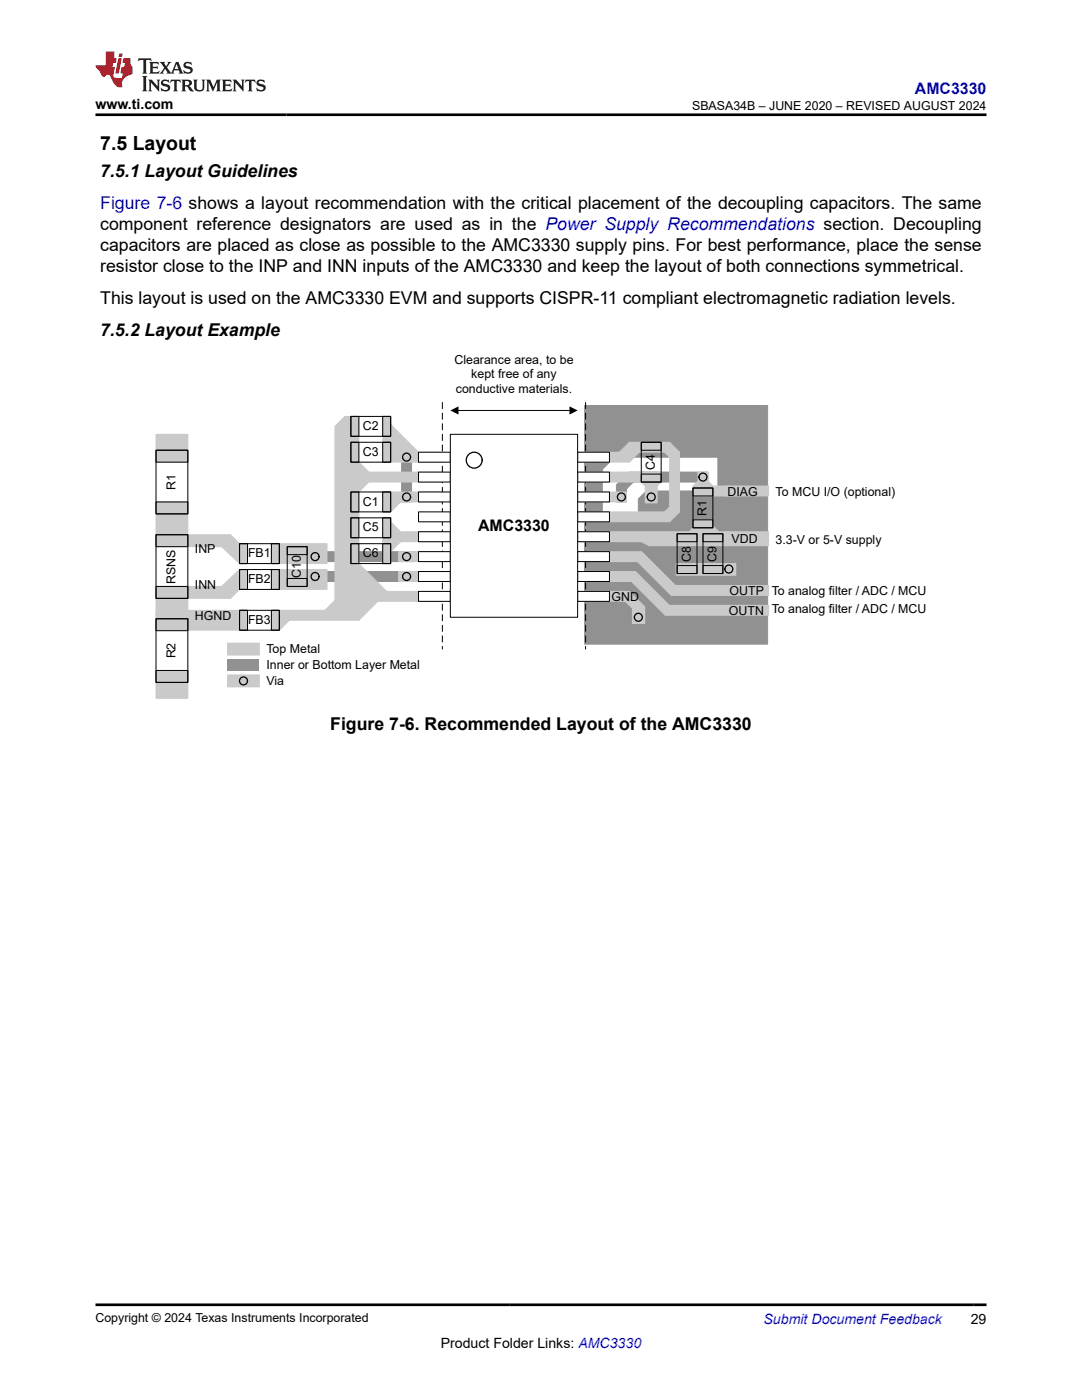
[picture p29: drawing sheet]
<svg xmlns="http://www.w3.org/2000/svg" width="216mm" height="279mm" viewBox="0 0 216 279" stroke-linecap="round" stroke-linejoin="round" font-family="sans-serif">
<defs><g id="words">
<text font-size="3.9" x="20" y="29.9">7.5 Layout</text>
<g font-size="3.5">
<text x="20" y="35.3">7.5.1 Layout Guidelines</text>
<text x="20" y="45.9">component reference designators are used as in the Power Supply Recommendations section. Decoupling</text>
<text x="20" y="50.1">capacitors are placed as close as possible to the AMC3330 supply pins. For best performance, place the sense</text>
<text x="20" y="54.4">resistor close to the INP and INN inputs of the AMC3330 and keep the layout of both connections symmetrical.</text>
<text x="20" y="60.7">This layout is used on the AMC3330 EVM and supports CISPR-11 compliant electromagnetic radiation levels.</text>
<text x="20" y="67.1">7.5.2 Layout Example</text>
<text x="65.9" y="145.8">Figure 7-6. Recommended Layout of the AMC3330</text>
</g>
<text font-size="3.5" fill="#00f" x="20" y="41.7">Figure 7-6 shows a layout recommendation with the critical placement of the decoupling capacitors. The same</text>
<text font-size="3.2" fill="#00f" x="182.6" y="18.7">AMC3330</text>
<text font-size="3.2" x="95.4" y="105.9">AMC3330</text>
<g font-size="2.8">
<text x="19" y="21.8">www.ti.com</text>
<text x="87.9" y="269">Product Folder Links: AMC3330</text>
<text x="193.7" y="264.2">29</text>
</g>
<text font-size="2.8" fill="#00f" x="152.4" y="264.2">Submit Document Feedback</text>
<g font-size="2.5">
<text x="138.1" y="21.9">SBASA34B – JUNE 2020 – REVISED AUGUST 2024</text>
<text x="90.7" y="72.6">Clearance area, to be</text>
<text x="94" y="75.5">kept free of any</text>
<text x="91" y="78.5">conductive materials.</text>
<text x="72.4" y="85.8">C2</text>
<text x="72.4" y="91">C3</text>
<text x="130.7" y="93.8" transform="rotate(-90 130.7 93.8)">C4</text>
<text x="35" y="97.8" transform="rotate(-90 35 97.8)">R1</text>
<text x="72.4" y="100.9">C1</text>
<text x="145.2" y="98.9">DIAG</text>
<text x="154.8" y="98.9">To MCU I/O (optional)</text>
<text x="72.4" y="106.1">C5</text>
<text x="141" y="102.9" transform="rotate(-90 141 102.9)">R1</text>
<text x="38.9" y="110.4">INP</text>
<text x="49.5" y="111.2">FB1</text>
<text x="72.4" y="111.2">C6</text>
<text x="137.8" y="112.1" transform="rotate(-90 137.8 112.1)">C8</text>
<text x="143" y="112.1" transform="rotate(-90 143 112.1)">C9</text>
<text x="146" y="108.4">VDD</text>
<text x="154.8" y="108.7">3.3-V or 5-V supply</text>
<text x="35" y="116.5" transform="rotate(-90 35 116.5)">RSNS</text>
<text x="38.9" y="117.6">INN</text>
<text x="49.5" y="116.4">FB2</text>
<text x="60" y="115.3" transform="rotate(-90 60 115.3)">C10</text>
<text x="122" y="119.9">GND</text>
<text x="145.6" y="118.8">OUTP</text>
<text x="154" y="118.8">To analog filter / ADC / MCU</text>
<text x="38.9" y="123.7">HGND</text>
<text x="49.5" y="124.5">FB3</text>
<text x="145.5" y="122.7">OUTN</text>
<text x="154" y="122.3">To analog filter / ADC / MCU</text>
<text x="35" y="131.4" transform="rotate(-90 35 131.4)">R2</text>
<text x="53.2" y="130.3">Top Metal</text>
<text x="53.2" y="133.5">Inner or Bottom Layer Metal</text>
<text x="53.2" y="136.6">Via</text>
<text x="19" y="263.9">Copyright © 2024 Texas Instruments Incorporated</text>
</g>
</g></defs>
<path d="M80.1 90.2h2v10h-2z" fill-rule="evenodd" fill="#919191"/>
<path d="M80.1 90.2h2v10h-2z" fill="none" stroke="#919191" stroke-width=".2"/>
<path d="M31.1 121.8h18.3v4h-18.3z" fill-rule="evenodd" fill="#cacaca"/>
<path d="M31.1 121.8h18.3v4h-18.3z" fill="none" stroke="#cacaca" stroke-width=".2"/>
<path d="M44.2 117l3.6-3.3v3.9l-1.8 1.8h-1.8z" fill-rule="evenodd" fill="#cacaca"/>
<path d="M44.2 117l3.6-3.3v3.9l-1.8 1.8h-1.8z" fill="none" stroke="#cacaca" stroke-width=".2"/>
<path d="M37.5 106.7h6.7v2.4h-6.7z" fill-rule="evenodd" fill="#cacaca"/>
<path d="M37.5 106.7h6.7v2.4h-6.7z" fill="none" stroke="#cacaca" stroke-width=".2"/>
<path d="M37.5 117h6.7v2.4h-6.7z" fill-rule="evenodd" fill="#cacaca"/>
<path d="M37.5 117h6.7v2.4h-6.7z" fill="none" stroke="#cacaca" stroke-width=".2"/>
<path d="M44.2 106.7h1.8l1.8 1.8v4l-3.6-3.4z" fill-rule="evenodd" fill="#cacaca"/>
<path d="M44.2 106.7h1.8l1.8 1.8v4l-3.6-3.4z" fill="none" stroke="#cacaca" stroke-width=".2"/>
<path d="M55.7 123.8h2l-2 2z" fill="#cacaca"/>
<path d="M55.7 123.8h2l-2 2z" fill="none" stroke="#cacaca" stroke-width=".2"/>
<path d="M54.2 121.8h1.5v4h-1.5z" fill-rule="evenodd" fill="#cacaca"/>
<path d="M54.2 121.8h1.5v4h-1.5z" fill="none" stroke="#cacaca" stroke-width=".2"/>
<path d="M55.7 121.8h11.1v2h-11.1z" fill-rule="evenodd" fill="#cacaca"/>
<path d="M55.7 121.8h11.1v2h-11.1z" fill="none" stroke="#cacaca" stroke-width=".2"/>
<path d="M70 94.2h18.3v2h-18.3z" fill-rule="evenodd" fill="#cacaca"/>
<path d="M70 94.2h18.3v2h-18.3z" fill="none" stroke="#cacaca" stroke-width=".2"/>
<path d="M68.8 118h19.5v2h-19.5z" fill-rule="evenodd" fill="#cacaca"/>
<path d="M68.8 118h19.5v2h-19.5z" fill="none" stroke="#cacaca" stroke-width=".2"/>
<path d="M61.3 110.1h21.4v2h-21.4z" fill-rule="evenodd" fill="#919191"/>
<path d="M61.3 110.1h21.4v2h-21.4z" fill="none" stroke="#919191" stroke-width=".2"/>
<path d="M61.3 114.1h21.4v1.9h-21.4z" fill-rule="evenodd" fill="#919191"/>
<path d="M61.3 114.1h21.4v1.9h-21.4z" fill="none" stroke="#919191" stroke-width=".2"/>
<path d="M71.6 96.2h2l-2 2z" fill="#cacaca"/>
<path d="M71.6 96.2h2l-2 2z" fill="none" stroke="#cacaca" stroke-width=".2"/>
<path d="M78 104.1l1.9 2h-1.9z" fill="#cacaca"/>
<path d="M78 104.1l1.9 2h-1.9z" fill="none" stroke="#cacaca" stroke-width=".2"/>
<path d="M78 108.1h1.9l-1.9 2z" fill="#cacaca"/>
<path d="M78 108.1h1.9l-1.9 2z" fill="none" stroke="#cacaca" stroke-width=".2"/>
<path d="M78 84.7l5.5 5.6h-5.5z" fill="#cacaca"/>
<path d="M78 84.7l5.5 5.6h-5.5z" fill="none" stroke="#cacaca" stroke-width=".2"/>
<path d="M76.4 83.1h1.6v9.1h-1.6z" fill-rule="evenodd" fill="#cacaca"/>
<path d="M76.4 83.1h1.6v9.1h-1.6z" fill="none" stroke="#cacaca" stroke-width=".2"/>
<path d="M68.8 83.1h2.8v2h-2.8z" fill-rule="evenodd" fill="#cacaca"/>
<path d="M68.8 83.1h2.8v2h-2.8z" fill="none" stroke="#cacaca" stroke-width=".2"/>
<path d="M76.4 90.2h11.9v2h-11.9z" fill-rule="evenodd" fill="#cacaca"/>
<path d="M76.4 90.2h11.9v2h-11.9z" fill="none" stroke="#cacaca" stroke-width=".2"/>
<path d="M71.6 92.2l2 2h-2z" fill="#cacaca"/>
<path d="M71.6 92.2l2 2h-2z" fill="none" stroke="#cacaca" stroke-width=".2"/>
<path d="M78 100.2h1.9l-1.9 2z" fill="#cacaca"/>
<path d="M78 100.2h1.9l-1.9 2z" fill="none" stroke="#cacaca" stroke-width=".2"/>
<path d="M71.6 112.5l5.6 5.5h-5.6z" fill="#cacaca"/>
<path d="M71.6 112.5l5.6 5.5h-5.6z" fill="none" stroke="#cacaca" stroke-width=".2"/>
<path d="M66.8 85.1h4.8v38.7h-4.8z" fill-rule="evenodd" fill="#cacaca"/>
<path d="M66.8 85.1h4.8v38.7h-4.8z" fill="none" stroke="#cacaca" stroke-width=".2"/>
<path d="M76.4 98.2h11.9v2h-11.9z" fill-rule="evenodd" fill="#cacaca"/>
<path d="M76.4 98.2h11.9v2h-11.9z" fill="none" stroke="#cacaca" stroke-width=".2"/>
<path d="M76.4 98.2h1.6v4h-1.6z" fill-rule="evenodd" fill="#cacaca"/>
<path d="M76.4 98.2h1.6v4h-1.6z" fill="none" stroke="#cacaca" stroke-width=".2"/>
<path d="M76.4 103.3h1.6v9.2h-1.6z" fill-rule="evenodd" fill="#cacaca"/>
<path d="M76.4 103.3h1.6v9.2h-1.6z" fill="none" stroke="#cacaca" stroke-width=".2"/>
<path d="M76.4 106.1h11.9v2h-11.9z" fill-rule="evenodd" fill="#cacaca"/>
<path d="M76.4 106.1h11.9v2h-11.9z" fill="none" stroke="#cacaca" stroke-width=".2"/>
<path d="M79.5 114.1h8.8v1.9h-8.8z" fill-rule="evenodd" fill="#cacaca"/>
<path d="M79.5 114.1h8.8v1.9h-8.8z" fill="none" stroke="#cacaca" stroke-width=".2"/>
<path d="M79.5 110.1h8.8v2h-8.8z" fill-rule="evenodd" fill="#cacaca"/>
<path d="M79.5 110.1h8.8v2h-8.8z" fill="none" stroke="#cacaca" stroke-width=".2"/>
<path d="M122.6 91.2h20.6v6.8h-14.2l-1.6 1.6v2.8h-7.2v-8.7zM116.7 80.9v47.6h36.5v-47.6z" fill-rule="evenodd" fill="#919191"/>
<path d="M116.7 80.9h36.5v47.6h-36.5zM122.6 91.2h20.6v6.8h-14.2l-1.6 1.6v2.8h-7.2v-8.7z" fill="none" stroke="#919191" stroke-width=".2"/>
<path d="M125 94.8l-1.4 1.4h1.4zM125 96.2v1.4l1.4-1.4zM125.6 94.2l-.6 .6v1.4h1.4l2-2zM126.4 96.2h14.9v-2h-12.9zM125 97.6l-2 2v.6h2zM123 96.8v2.8l2-2v-1.4h-1.4z" fill-rule="evenodd" fill="#919191"/>
<path d="M123 96.8l.6-.6h1.4v1.4l-2 2zM125 94.8v1.4h-1.4zM125 96.2h1.4l-1.4 1.4zM125 97.6v2.6h-2v-.6zM125.6 94.2h2.8l-2 2h-1.4v-1.4zM126.4 96.2l2-2h12.9v2z" fill="none" stroke="#919191" stroke-width=".2"/>
<path d="M142.2 104.9l1.6 1.6h-1.6z" fill="#cacaca"/>
<path d="M142.2 104.9l1.6 1.6h-1.6z" fill="none" stroke="#cacaca" stroke-width=".2"/>
<path d="M136.7 106.9l1.6-1.6v1.6z" fill="#cacaca"/>
<path d="M136.7 106.9l1.6-1.6v1.6z" fill="none" stroke="#cacaca" stroke-width=".2"/>
<path d="M138.3 103.7h3.9v4.8h-3.9z" fill-rule="evenodd" fill="#cacaca"/>
<path d="M138.3 103.7h3.9v4.8h-3.9z" fill="none" stroke="#cacaca" stroke-width=".2"/>
<path d="M88.3 80.3v49.2M116.8 80.3v49.2" fill="none" stroke="#000" stroke-width=".2" stroke-dasharray="1.2 .9"/>
<path d="M138.3 97l1.6-1.6v1.6z" fill="#cacaca"/>
<path d="M138.3 97l1.6-1.6v1.6z" fill="none" stroke="#cacaca" stroke-width=".2"/>
<path d="M140.7 95.4l1.5 1.6h-1.5z" fill="#cacaca"/>
<path d="M140.7 95.4l1.5 1.6h-1.5z" fill="none" stroke="#cacaca" stroke-width=".2"/>
<path d="M127.2 95.4h1.6v1.6z" fill="#cacaca"/>
<path d="M127.2 95.4h1.6v1.6z" fill="none" stroke="#cacaca" stroke-width=".2"/>
<path d="M130.3 96.2h1.6l-1.6 1.6z" fill="#cacaca"/>
<path d="M130.3 96.2h1.6l-1.6 1.6z" fill="none" stroke="#cacaca" stroke-width=".2"/>
<path d="M128 110.1l7.3 7.3-1.4 1.4-7.3-7.3z" fill-rule="evenodd" fill="#cacaca"/>
<path d="M128 110.1l7.3 7.3-1.4 1.4-7.3-7.3z" fill="none" stroke="#cacaca" stroke-width=".2"/>
<path d="M117.3 114.1h9.5v1.9h-9.5z" fill-rule="evenodd" fill="#cacaca"/>
<path d="M117.3 114.1h9.5v1.9h-9.5z" fill="none" stroke="#cacaca" stroke-width=".2"/>
<path d="M138.3 97h7.1v2h-7.1z" fill-rule="evenodd" fill="#cacaca"/>
<path d="M138.3 97h7.1v2h-7.1z" fill="none" stroke="#cacaca" stroke-width=".2"/>
<path d="M115.3 98.2h9.7v2h-9.7z" fill-rule="evenodd" fill="#cacaca"/>
<path d="M115.3 98.2h9.7v2h-9.7z" fill="none" stroke="#cacaca" stroke-width=".2"/>
<path d="M115.3 110.1h12.7v2h-12.7z" fill-rule="evenodd" fill="#cacaca"/>
<path d="M115.3 110.1h12.7v2h-12.7z" fill="none" stroke="#cacaca" stroke-width=".2"/>
<path d="M115.3 106.1h30.1v2h-30.1z" fill-rule="evenodd" fill="#cacaca"/>
<path d="M115.3 106.1h30.1v2h-30.1z" fill="none" stroke="#cacaca" stroke-width=".2"/>
<path d="M115.3 118h10.3v2h-10.3z" fill-rule="evenodd" fill="#cacaca"/>
<path d="M115.3 118h10.3v2h-10.3z" fill="none" stroke="#cacaca" stroke-width=".2"/>
<path d="M115.5 102.2h18v1.9h-18z" fill-rule="evenodd" fill="#cacaca"/>
<path d="M115.5 102.2h18v1.9h-18z" fill="none" stroke="#cacaca" stroke-width=".2"/>
<path d="M125.6 88.3h7.9v1.9h-7.9z" fill-rule="evenodd" fill="#cacaca"/>
<path d="M125.6 88.3h7.9v1.9h-7.9z" fill="none" stroke="#cacaca" stroke-width=".2"/>
<path d="M115.3 90.2h10.3v2h-10.3z" fill-rule="evenodd" fill="#cacaca"/>
<path d="M115.3 90.2h10.3v2h-10.3z" fill="none" stroke="#cacaca" stroke-width=".2"/>
<path d="M125.6 88.3v2h-2z" fill="#cacaca"/>
<path d="M125.6 88.3v2h-2z" fill="none" stroke="#cacaca" stroke-width=".2"/>
<path d="M125.6 89.9h2.4l-2.4 2.3z" fill="#cacaca"/>
<path d="M125.6 89.9h2.4l-2.4 2.3z" fill="none" stroke="#cacaca" stroke-width=".2"/>
<path d="M54.1 113.7h11.2v3.9h-11.2z" fill-rule="evenodd" fill="#cacaca"/>
<path d="M54.1 113.7h11.2v3.9h-11.2z" fill="none" stroke="#cacaca" stroke-width=".2"/>
<path d="M54.1 108.5h11.2v4h-11.2z" fill-rule="evenodd" fill="#cacaca"/>
<path d="M54.1 108.5h11.2v4h-11.2z" fill="none" stroke="#cacaca" stroke-width=".2"/>
<path d="M83.5 118h6.4v2h-6.4z" fill-rule="evenodd" fill="#fff"/>
<path d="M83.5 118h6.4v2h-6.4z" fill="none" stroke="#000" stroke-width=".2"/>
<path d="M83.5 114.1h6.4v1.9h-6.4z" fill-rule="evenodd" fill="#fff"/>
<path d="M83.5 114.1h6.4v1.9h-6.4z" fill="none" stroke="#000" stroke-width=".2"/>
<path d="M83.5 110.1h6.4v2h-6.4z" fill-rule="evenodd" fill="#fff"/>
<path d="M83.5 110.1h6.4v2h-6.4z" fill="none" stroke="#000" stroke-width=".2"/>
<path d="M83.5 106.1h6.4v2h-6.4z" fill-rule="evenodd" fill="#fff"/>
<path d="M83.5 106.1h6.4v2h-6.4z" fill="none" stroke="#000" stroke-width=".2"/>
<path d="M83.5 102.2h6.4v1.9h-6.4z" fill-rule="evenodd" fill="#fff"/>
<path d="M83.5 102.2h6.4v1.9h-6.4z" fill="none" stroke="#000" stroke-width=".2"/>
<path d="M83.5 98.2h6.4v2h-6.4z" fill-rule="evenodd" fill="#fff"/>
<path d="M83.5 98.2h6.4v2h-6.4z" fill="none" stroke="#000" stroke-width=".2"/>
<path d="M83.5 94.2h6.4v2h-6.4z" fill-rule="evenodd" fill="#fff"/>
<path d="M83.5 94.2h6.4v2h-6.4z" fill="none" stroke="#000" stroke-width=".2"/>
<path d="M83.5 90.2h6.4v2h-6.4z" fill-rule="evenodd" fill="#fff"/>
<path d="M83.5 90.2h6.4v2h-6.4z" fill="none" stroke="#000" stroke-width=".2"/>
<path d="M115.3 118h6.3v2h-6.3z" fill-rule="evenodd" fill="#fff"/>
<path d="M115.3 118h6.3v2h-6.3z" fill="none" stroke="#000" stroke-width=".2"/>
<path d="M115.3 114.1h6.3v1.9h-6.3z" fill-rule="evenodd" fill="#fff"/>
<path d="M115.3 114.1h6.3v1.9h-6.3z" fill="none" stroke="#000" stroke-width=".2"/>
<path d="M115.3 110.1h6.3v2h-6.3z" fill-rule="evenodd" fill="#fff"/>
<path d="M115.3 110.1h6.3v2h-6.3z" fill="none" stroke="#000" stroke-width=".2"/>
<path d="M115.3 106.1h6.3v2h-6.3z" fill-rule="evenodd" fill="#fff"/>
<path d="M115.3 106.1h6.3v2h-6.3z" fill="none" stroke="#000" stroke-width=".2"/>
<path d="M115.3 102.2h6.3v1.9h-6.3z" fill-rule="evenodd" fill="#fff"/>
<path d="M115.3 102.2h6.3v1.9h-6.3z" fill="none" stroke="#000" stroke-width=".2"/>
<path d="M115.3 98.2h6.3v2h-6.3z" fill-rule="evenodd" fill="#fff"/>
<path d="M115.3 98.2h6.3v2h-6.3z" fill="none" stroke="#000" stroke-width=".2"/>
<path d="M115.3 90.2h6.3v2h-6.3z" fill-rule="evenodd" fill="#fff"/>
<path d="M115.3 90.2h6.3v2h-6.3zM57.3 109.1h4v7.9h-4zM57.3 115.5h4v1.5h-4zM57.3 109.1h4v1.6h-4z" fill="none" stroke="#000" stroke-width=".2"/>
<path d="M129.6 106.6h16v2.3h-16z" fill-rule="evenodd" fill="#cacaca"/>
<path d="M129.6 106.6h16v2.3h-16z" fill="none" stroke="#cacaca" stroke-width=".2"/>
<path d="M127.4 107.8h2.2v1.1z" fill="#cacaca"/>
<path d="M127.4 107.8h2.2v1.1z" fill="none" stroke="#cacaca" stroke-width=".2"/>
<path d="M133.9 116.8h11.1v2h-11.1z" fill-rule="evenodd" fill="#cacaca"/>
<path d="M133.9 116.8h11.1v2h-11.1z" fill="none" stroke="#cacaca" stroke-width=".2"/>
<path d="M125.6 114.1l2 1.8h-2z" fill="#cacaca"/>
<path d="M125.6 114.1l2 1.8h-2z" fill="none" stroke="#cacaca" stroke-width=".2"/>
<path d="M138.3 97.4h3.9v1.6h-3.9z" fill-rule="evenodd" fill="#cacaca"/>
<path d="M138.3 97.4h3.9v1.6h-3.9z" fill="none" stroke="#cacaca" stroke-width=".2"/>
<circle cx="124" cy="99.2" r=".79" fill="none" stroke="#000" stroke-width=".25"/>
<path d="M115.3 94.2h16.6v2h-16.6z" fill-rule="evenodd" fill="#cacaca"/>
<path d="M115.3 94.2h16.6v2h-16.6z" fill="none" stroke="#cacaca" stroke-width=".2"/>
<path d="M115.3 94.2h6.3v2h-6.3z" fill-rule="evenodd" fill="#fff"/>
<path d="M115.3 94.2h6.3v2h-6.3z" fill="none" stroke="#000" stroke-width=".2"/>
<path d="M128.8 94.2h2.3v6.2h-2.3z" fill-rule="evenodd" fill="#cacaca"/>
<path d="M128.8 94.2h2.3v6.2h-2.3z" fill="none" stroke="#cacaca" stroke-width=".2"/>
<path d="M128 94.6h3.9v1.6h-3.9zM128 88.3h3.9v1.6h-3.9zM128 88.3h3.9v7.9h-3.9z" fill="none" stroke="#000" stroke-width=".2"/>
<circle cx="129.9" cy="99.2" r=".79" fill="none" stroke="#000" stroke-width=".25"/>
<path d="M139.3 94.2h2v4.8h-2z" fill-rule="evenodd" fill="#cacaca"/>
<path d="M139.3 94.2h2v4.8h-2z" fill="none" stroke="#cacaca" stroke-width=".2"/>
<circle cx="140.3" cy="95.2" r=".79" fill="none" stroke="#000" stroke-width=".25"/>
<path d="M138.3 97.4h3.9v1.6h-3.9zM138.3 97.4h3.9v7.9h-3.9zM138.3 103.7h3.9v1.6h-3.9z" fill="none" stroke="#000" stroke-width=".2"/>
<path d="M133.6 90.2h2v12h-2z" fill-rule="evenodd" fill="#cacaca"/>
<path d="M133.6 90.2h2v12h-2z" fill="none" stroke="#cacaca" stroke-width=".2"/>
<path d="M132.3 89.9h1.6v1.6z" fill="#cacaca"/>
<path d="M132.3 89.9h1.6v1.6z" fill="none" stroke="#cacaca" stroke-width=".2"/>
<path d="M132.3 102.5l1.6-1.6v1.6z" fill="#cacaca"/>
<path d="M132.3 102.5l1.6-1.6v1.6z" fill="none" stroke="#cacaca" stroke-width=".2"/>
<path d="M133.6 102.2h2l-2 1.9z" fill="#cacaca"/>
<path d="M133.6 102.2h2l-2 1.9z" fill="none" stroke="#cacaca" stroke-width=".2"/>
<path d="M133.6 88.3l2 2h-2z" fill="#cacaca"/>
<path d="M133.6 88.3l2 2h-2z" fill="none" stroke="#cacaca" stroke-width=".2"/>
<path d="M89.9 86.7h25.4v36.5h-25.4z" fill-rule="evenodd" fill="#fff"/>
<path d="M89.9 86.7h25.4v36.5h-25.4zM91.4 81.9h22.2" fill="none" stroke="#000" stroke-width=".2"/>
<circle cx="94.6" cy="91.8" r="1.59" fill="none" stroke="#000" stroke-width=".25"/>
<path d="M89.9 81.9l1.6-.8v1.6zM113.6 81.1l1.7 .8-1.7 .8z" fill="#000"/>
<path d="M145 120.8h8.4v2h-8.4z" fill-rule="evenodd" fill="#cacaca"/>
<path d="M145 120.8h8.4v2h-8.4z" fill="none" stroke="#cacaca" stroke-width=".2"/>
<path d="M144.6 116.8h8.8v2h-8.8z" fill-rule="evenodd" fill="#cacaca"/>
<path d="M144.6 116.8h8.8v2h-8.8z" fill="none" stroke="#cacaca" stroke-width=".2"/>
<path d="M144.6 106.1h8.8v2.8h-8.8z" fill-rule="evenodd" fill="#cacaca"/>
<path d="M144.6 106.1h8.8v2.8h-8.8z" fill="none" stroke="#cacaca" stroke-width=".2"/>
<path d="M144.6 97h8.8v2h-8.8z" fill-rule="evenodd" fill="#cacaca"/>
<path d="M144.6 97h8.8v2h-8.8z" fill="none" stroke="#cacaca" stroke-width=".2"/>
<path d="M45.4 128.3h6.4v2.4h-6.4z" fill-rule="evenodd" fill="#cacaca"/>
<path d="M45.4 128.3h6.4v2.4h-6.4z" fill="none" stroke="#cacaca" stroke-width=".2"/>
<path d="M45.4 131.5h6.4v2.4h-6.4z" fill-rule="evenodd" fill="#919191"/>
<path d="M45.4 134.7h6.4v2.4h-6.4z" fill-rule="evenodd" fill="#cacaca"/>
<path d="M45.4 134.7h6.4v2.4h-6.4z" fill="none" stroke="#cacaca" stroke-width=".2"/>
<g fill="none" stroke="#000" stroke-width=".25">
<circle cx="81.1" cy="115.1" r=".79"/>
<circle cx="81.1" cy="111.1" r=".79"/>
<circle cx="48.6" cy="135.9" r=".79"/>
</g>
<g fill="none" stroke="#000" stroke-width=".2">
<path d="M70 88.3h8v3.9h-8zM70 88.3h1.6v3.9h-1.6zM70 83.1h8v4h-8zM70 83.1h1.6v4h-1.6zM70 98.2h8v4h-8zM70 98.2h1.6v4h-1.6zM76.4 88.3h1.6v3.9h-1.6zM76.4 83.1h1.6v4h-1.6zM76.4 98.2h1.6v4h-1.6zM70 103.3h8v4h-8zM70 103.3h1.6v4h-1.6zM70 108.5h8v4h-8z"/>
<path d="M70 108.5h1.6v4h-1.6zM76.4 103.3h1.6v4h-1.6zM76.4 108.5h1.6v4h-1.6z"/>
</g>
<path d="M64.9 121.8l1.9-2v2z" fill="#cacaca"/>
<path d="M64.9 121.8l1.9-2v2z" fill="none" stroke="#cacaca" stroke-width=".2"/>
<path d="M68.8 83.1v2h-2z" fill="#cacaca"/>
<path d="M68.8 83.1v2h-2z" fill="none" stroke="#cacaca" stroke-width=".2"/>
<g fill="none" stroke="#000" stroke-width=".25">
<circle cx="81.1" cy="99.2" r=".79"/>
<circle cx="81.1" cy="91.2" r=".79"/>
<circle cx="62.9" cy="111.1" r=".79"/>
<circle cx="62.9" cy="115.1" r=".79"/>
</g>
<path d="M71.6 120h3.8l-3.8 3.8z" fill="#cacaca"/>
<path d="M71.6 120h3.8l-3.8 3.8z" fill="none" stroke="#cacaca" stroke-width=".2"/>
<path d="M47.8 108.5h1.6v4h-1.6z" fill-rule="evenodd" fill="#cacaca"/>
<path d="M47.8 108.5h1.6v4h-1.6z" fill="none" stroke="#cacaca" stroke-width=".2"/>
<path d="M47.8 113.7h1.6v3.9h-1.6z" fill-rule="evenodd" fill="#cacaca"/>
<path d="M47.8 113.7h1.6v3.9h-1.6z" fill="none" stroke="#cacaca" stroke-width=".2"/>
<path d="M47.8 113.7h7.9v3.9h-7.9zM47.8 113.7h1.6v3.9h-1.6zM47.8 108.5h7.9v4h-7.9zM47.8 108.5h1.6v4h-1.6zM54.2 113.7h1.5v3.9h-1.5zM54.2 108.5h1.5v4h-1.5z" fill="none" stroke="#000" stroke-width=".2"/>
<path d="M47.8 121.8h1.6v4h-1.6z" fill-rule="evenodd" fill="#cacaca"/>
<path d="M47.8 121.8h1.6v4h-1.6z" fill="none" stroke="#cacaca" stroke-width=".2"/>
<path d="M47.8 121.8h7.9v4h-7.9zM47.8 121.8h1.6v4h-1.6zM54.2 121.8h1.5v4h-1.5z" fill="none" stroke="#000" stroke-width=".2"/>
<path d="M31.1 86.7h6.4v5.5h-6.4z" fill-rule="evenodd" fill="#cacaca"/>
<path d="M31.1 86.7h6.4v5.5h-6.4z" fill="none" stroke="#cacaca" stroke-width=".2"/>
<path d="M31.1 133.8h6.4v5.6h-6.4z" fill-rule="evenodd" fill="#cacaca"/>
<path d="M31.1 133.8h6.4v5.6h-6.4z" fill="none" stroke="#cacaca" stroke-width=".2"/>
<path d="M31.1 117h6.4v6.4h-6.4z" fill-rule="evenodd" fill="#cacaca"/>
<path d="M31.1 117h6.4v6.4h-6.4z" fill="none" stroke="#cacaca" stroke-width=".2"/>
<path d="M31.1 100.2h6.4v8.9h-6.4z" fill-rule="evenodd" fill="#cacaca"/>
<path d="M31.1 100.2h6.4v8.9h-6.4z" fill="none" stroke="#cacaca" stroke-width=".2"/>
<path d="M31.1 89.9h6.4v12.7h-6.4zM31.1 89.9h6.4v2.3h-6.4zM31.1 106.7h6.4v12.7h-6.4zM31.1 106.7h6.4v2.4h-6.4zM31.1 117h6.4v2.4h-6.4zM31.1 100.2h6.4v2.4h-6.4zM31.1 123.5h6.4v12.7h-6.4zM31.1 123.5h6.4v2.4h-6.4zM31.1 133.8h6.4v2.4h-6.4z" fill="none" stroke="#000" stroke-width=".2"/>
<path d="M134.9 112.5h11.9v2.3h-11.9z" fill-rule="evenodd" fill="#cacaca"/>
<path d="M134.9 112.5h11.9v2.3h-11.9z" fill="none" stroke="#cacaca" stroke-width=".2"/>
<circle cx="145.4" cy="113.6" r=".79" fill="none" stroke="#000" stroke-width=".25"/>
<path d="M126.8 114.1l7.3 7.3-1.4 1.4-7.3-7.3z" fill-rule="evenodd" fill="#cacaca"/>
<path d="M126.8 114.1l7.3 7.3-1.4 1.4-7.3-7.3z" fill="none" stroke="#cacaca" stroke-width=".2"/>
<path d="M124.2 119.4l1.4-1.4 3 3.1-1.4 1.4z" fill-rule="evenodd" fill="#cacaca"/>
<path d="M125.6 118l3 3.1-1.4 1.4-3-3.1z" fill="none" stroke="#cacaca" stroke-width=".2"/>
<path d="M126.2 121.1h2.5v3.3h-2.5z" fill-rule="evenodd" fill="#cacaca"/>
<path d="M126.2 121.1h2.5v3.3h-2.5z" fill="none" stroke="#cacaca" stroke-width=".2"/>
<circle cx="127.4" cy="123.2" r=".79" fill="none" stroke="#000" stroke-width=".25"/>
<path d="M132.7 120.8h12.3v2h-12.3z" fill-rule="evenodd" fill="#cacaca"/>
<path d="M132.7 120.8h12.3v2h-12.3z" fill="none" stroke="#cacaca" stroke-width=".2"/>
<path d="M135.1 106.5h4v1.6h-4zM135.1 112.9h4v1.6h-4zM135.1 106.5h4v8h-4zM140.3 106.5h3.9v1.6h-3.9zM140.3 112.9h3.9v1.6h-3.9zM140.3 106.5h3.9v8h-3.9z" fill="none" stroke="#000" stroke-width=".2"/>
<path d="M27.7 11.6l-.2 .6 .5-.2h.6v.1v2.2l-.2 .4h1l-.2-.4v-2.2v-.1h.5l.5 .2-.1-.6zM29.8 12.4l.2 .3v1.6l-.2 .4h1.9l.1-.6a1.08 1.08 0 0 1-1.3 .2v-.7h.6l.4 .2v-.7l-.4 .2h-.6v-.5l.2-.2a1 1 0 0 1 1 .3l-.1-.5zM31.8 12.4l1 1.1-1 1.2h.9l-.2-.2 .4-.8 .5 .8-.2 .2h1.6l-.2-.2 .1-.5h1l.1 .5-.1 .2h.9l-.2-.4-.8-1.9h-.5l-1 2.1-.8-1.1 .9-1h-.8l.2 .2-.5 .6-.3-.6 .1-.2zM35.2 12.8l.4 1h-.8zM36.8 12.5a.65 .65 0 0 0-.2 .7 .65 .65 0 0 0 .6 .5l.7 .1 .1 .3a.79 .79 0 0 1-.7 .4 .79 .79 0 0 1-.7-.5l.1 .7 .2-.1a.93 .93 0 0 0 1.1 0 .93 .93 0 0 0 .4-.9 1.46 1.46 0 0 0-1.2-.6l-.1-.3a1.09 1.09 0 0 1 1.2 .2l-.2-.6-.1 .1-.6-.2zM28.4 15.2l.2 .4v2.2l-.2 .4h1l-.2-.4v-2.2l.2-.4zM29.6 15.9l.2 .4v1.5l-.2 .4h.8l-.3-.4v-1.3l1.7 1.8v-2l.2-.4h-.8l.2 .2 .1 1.1-1.2-1.3zM32.3 16a.65 .65 0 0 0-.2 .8 .65 .65 0 0 0 .7 .4l.6 .2 .1 .2a.79 .79 0 0 1-.7 .4 .79 .79 0 0 1-.7-.5l.1 .7 .2-.1a.93 .93 0 0 0 1.1 .1 .93 .93 0 0 0 .4-1 1.46 1.46 0 0 0-1.2-.5l-.1-.4a1.09 1.09 0 0 1 1.2 .2l-.2-.6-.1 .1-.6-.1zM34.1 15.9l-.1 .6a.63 .63 0 0 1 .7-.3l.1 1.6-.3 .4h1l-.2-.4v-1.6a.66 .66 0 0 1 .8 .3l-.1-.6zM36.2 15.9l.2 .4v1.5l-.2 .4h.9l-.2-.2v-.7h.5l.1 .2a.79 .79 0 0 0 1.2 .6l-1-.9a.61 .61 0 0 0 .6-.6 .61 .61 0 0 0-.5-.7zM36.9 16.2h.2a.47 .47 0 0 1 .5 .1 .47 .47 0 0 1 .1 .5l-.2 .1-.6 .1zM38.5 15.9l.2 .2a2.27 2.27 0 0 0 .4 2 1.04 1.04 0 0 0 1.7-.7v-1.3l.2-.2h-.8l.2 .4v1.1a.6 .6 0 0 1-.6 .6 .6 .6 0 0 1-.6-.6v-1.1l.3-.4zM41.1 15.9l.2 .4v1.5l-.2 .4h.7l-.2-.4v-1.4l.9 1.9 .8-1.9v1.4l-.2 .4h1l-.3-.4v-1.5l.3-.4h-.8l-.7 1.5-.7-1.5zM44.3 15.9l.2 .4v1.5l-.2 .4h1.9l.1-.6a1.09 1.09 0 0 1-1.3 .2v-.7h.6l.4 .2v-.6l-.4 .2h-.6v-.6l.2-.1a1.01 1.01 0 0 1 1 .3l-.1-.6zM46.4 15.9l.3 .4v1.5l-.3 .4h.8l-.2-.4v-1.3l1.6 1.8v-2l.2-.4h-.7l.2 .2v1.1l-1.2-1.3zM49 15.9l-.1 .6a.63 .63 0 0 1 .8-.3v1.6l-.3 .4h1l-.2-.4v-1.6a.66 .66 0 0 1 .8 .3l-.1-.6zM51.4 16a.65 .65 0 0 0-.2 .8 .65 .65 0 0 0 .6 .4l.6 .2 .2 .2a.79 .79 0 0 1-.8 .4 .79 .79 0 0 1-.6-.5l.1 .7 .2-.1a.93 .93 0 0 0 1 .1 .93 .93 0 0 0 .5-1 1.46 1.46 0 0 0-1.3-.5l-.1-.4a1.09 1.09 0 0 1 1.3 .2l-.2-.6-.2 .1-.5-.1z" fill="#231f20"/>
<path d="M21.1 10.3v2.7h-2.1l.1 .4 .9 1a.95 .95 0 0 0 .9 .9 .59 .59 0 0 1 .6-.4 .59 .59 0 0 1 .5 .3l.4 .8a1.59 1.59 0 0 0 2.1 1.4 1.61 1.61 0 0 1 1-2.3l1-.3-.1-1.5a1.59 1.59 0 0 1-.4-1.7h-1.4l-.2 .9h.5l-.1 .9h-.5l-.2 .9v.3l.4 .1-.2 .9h-.6a.73 .73 0 0 1-1.1-.7l.3-1.5h-.5l.2-.9h.5l.2-.9h-.5v-1.3zM23.6 11.6l-.6 3.1h.7l.6-3.1zM23.8 10.7l-.1 .6h.7l.1-.6z" fill="#ed1c24"/>
<path d="M19 22.9h177.8M19 260.4h177.8" fill="none" stroke="#000" stroke-width=".53"/>
<use href="#words"/>
</svg>
